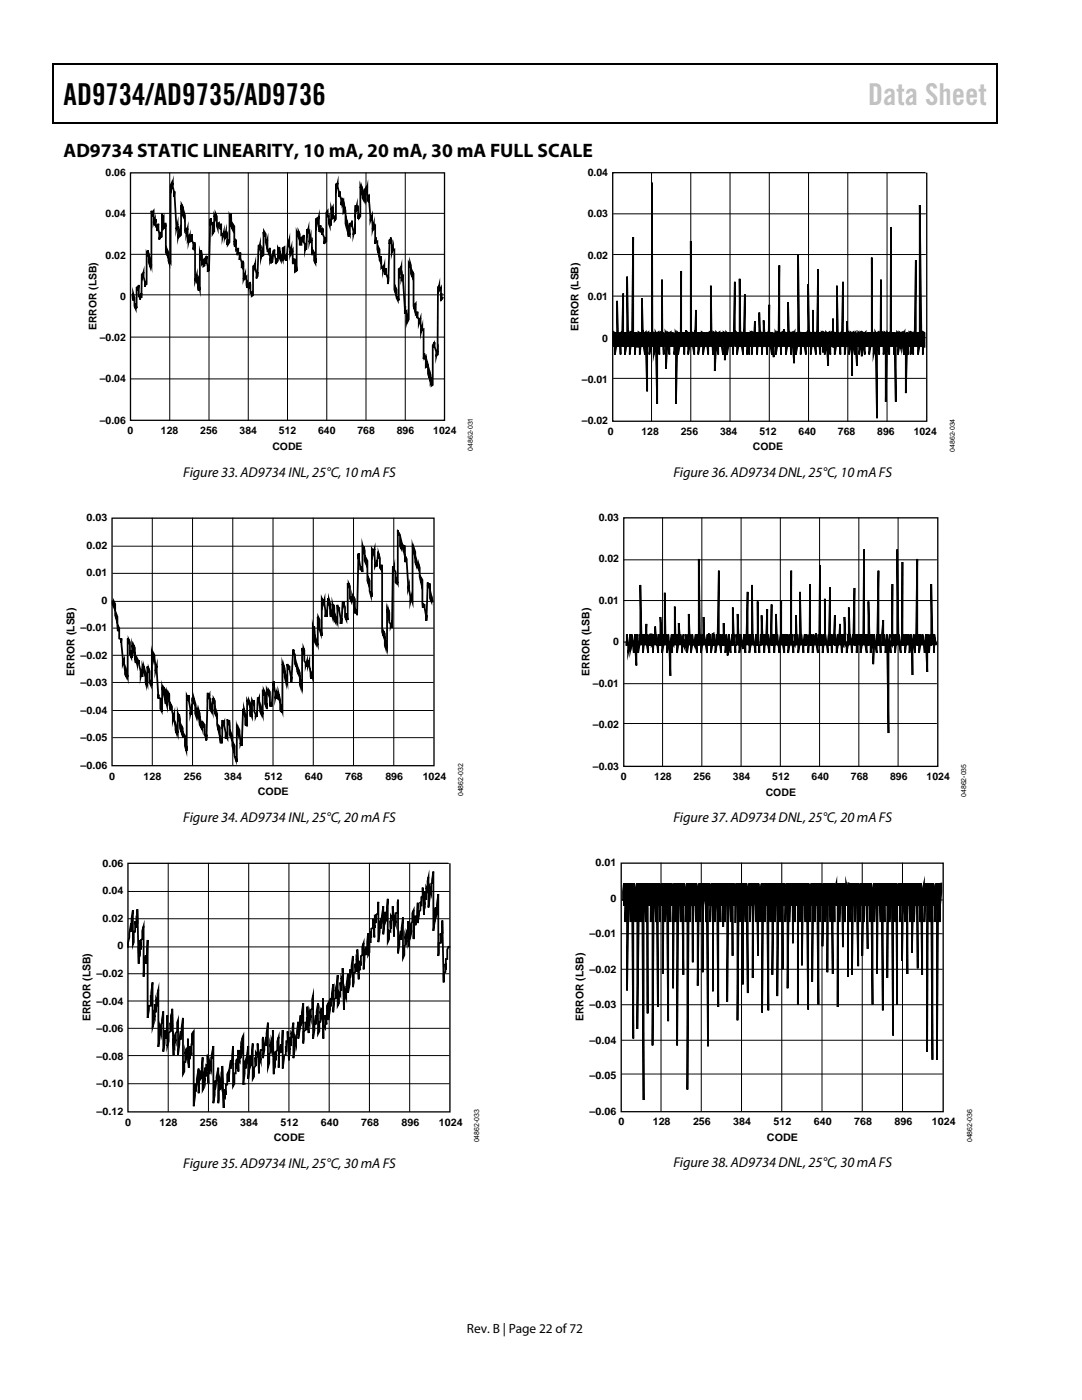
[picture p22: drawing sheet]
<svg xmlns="http://www.w3.org/2000/svg" width="216mm" height="279mm" viewBox="0 0 216 279" stroke-linecap="round" stroke-linejoin="round" font-family="sans-serif">
<defs><g id="words">
<text font-size="6" x="12.7" y="20.9">AD9734/AD9735/AD9736</text>
<text font-size="6" fill="#c1c1c1" x="173.2" y="20.9">Data Sheet</text>
<text font-size="3.9" x="12.7" y="31.3">AD9734 STATIC LINEARITY, 10 mA, 20 mA, 30 mA FULL SCALE</text>
<g font-size="2.8">
<text x="36.6" y="95.2">Figure 33. AD9734 INL, 25°C,10 mA FS</text>
<text x="134.4" y="95.2">Figure 36. AD9734 DNL, 25°C, 10 mA FS</text>
<text x="36.6" y="164.1">Figure 34. AD9734 INL, 25°C, 20 mA FS</text>
<text x="134.4" y="164">Figure 37. AD9734 DNL, 25°C, 20 mA FS</text>
<text x="36.6" y="233">Figure 35. AD9734 INL, 25°C, 30 mA FS</text>
<text x="134.4" y="232.9">Figure 38. AD9734 DNL, 25°C, 30 mA FS</text>
</g>
<text font-size="2.7" x="93.2" y="266">Rev. B | Page 22 of72</text>
<g font-size="2.1">
<text x="21.1" y="35.1">0.06</text>
<text x="117.3" y="35.1">0.04</text>
<text x="21.1" y="43.4">0.04</text>
<text x="117.3" y="43.4">0.03</text>
<text x="21.1" y="51.6">0.02</text>
<text x="117.3" y="51.6">0.02</text>
<text x="24" y="59.8">0</text>
<text x="117.3" y="59.9">0.01</text>
<text x="19.2" y="65.9" transform="rotate(-90 19.2 65.9)">ERROR (LSB)</text>
<text x="115.4" y="66" transform="rotate(-90 115.4 66)">ERROR (LSB)</text>
<text x="19.9" y="68.1">–0.02</text>
<text x="120.2" y="68.2">0</text>
<text x="19.9" y="76.3">–0.04</text>
<text x="116.1" y="76.4">–0.01</text>
<text x="19.9" y="84.5">–0.06</text>
<text x="25.4" y="86.7">0</text>
<text x="32.1" y="86.7">128</text>
<text x="40" y="86.7">256</text>
<text x="47.8" y="86.7">384</text>
<text x="54.4" y="89.8">CODE</text>
<text x="55.6" y="86.7">512</text>
<text x="63.5" y="86.7">640</text>
<text x="71.3" y="86.7">768</text>
<text x="79.2" y="86.7">896</text>
<text x="86.4" y="86.7">1024</text>
<text x="116.1" y="84.7">–0.02</text>
<text x="121.3" y="86.7">0</text>
<text x="128" y="86.7">128</text>
<text x="135.8" y="86.7">256</text>
<text x="143.7" y="86.7">384</text>
<text x="150.2" y="89.9">CODE</text>
<text x="151.5" y="86.7">512</text>
<text x="159.4" y="86.7">640</text>
<text x="167.2" y="86.7">768</text>
<text x="175.1" y="86.7">896</text>
<text x="182.3" y="86.7">1024</text>
<text x="17.3" y="104.1">0.03</text>
<text x="119.5" y="104">0.03</text>
<text x="17.3" y="109.5">0.02</text>
<text x="119.5" y="112.3">0.02</text>
<text x="17.3" y="115">0.01</text>
<text x="20.2" y="120.5">0</text>
<text x="119.5" y="120.5">0.01</text>
<text x="16.1" y="126">–0.01</text>
<text x="16.1" y="131.5">–0.02</text>
<text x="122.4" y="128.8">0</text>
<text x="14.8" y="134.8" transform="rotate(-90 14.8 134.8)">ERROR (LSB)</text>
<text x="16.1" y="137">–0.03</text>
<text x="117.6" y="134.9" transform="rotate(-90 117.6 134.9)">ERROR (LSB)</text>
<text x="118.3" y="137.1">–0.01</text>
<text x="16.1" y="142.5">–0.04</text>
<text x="16.1" y="148">–0.05</text>
<text x="118.3" y="145.3">–0.02</text>
<text x="16.1" y="153.5">–0.06</text>
<text x="21.8" y="155.6">0</text>
<text x="28.6" y="155.6">128</text>
<text x="36.7" y="155.6">256</text>
<text x="44.7" y="155.6">384</text>
<text x="52.8" y="155.6">512</text>
<text x="60.8" y="155.6">640</text>
<text x="68.9" y="155.6">768</text>
<text x="76.9" y="155.6">896</text>
<text x="84.3" y="155.6">1024</text>
<text x="118.3" y="153.6">–0.03</text>
<text x="123.9" y="155.7">0</text>
<text x="130.6" y="155.7">128</text>
<text x="138.4" y="155.7">256</text>
<text x="146.2" y="155.7">384</text>
<text x="154.1" y="155.7">512</text>
<text x="161.9" y="155.7">640</text>
<text x="169.8" y="155.7">768</text>
<text x="177.6" y="155.7">896</text>
<text x="184.9" y="155.7">1024</text>
<text x="51.4" y="158.7">CODE</text>
<text x="152.8" y="158.8">CODE</text>
<text x="20.4" y="172.9">0.06</text>
<text x="118.8" y="172.9">0.01</text>
<text x="20.4" y="178.5">0.04</text>
<text x="121.8" y="180">0</text>
<text x="20.4" y="184">0.02</text>
<text x="23.4" y="189.5">0</text>
<text x="117.6" y="187.1">–0.01</text>
<text x="19.2" y="195">–0.02</text>
<text x="117.6" y="194.2">–0.02</text>
<text x="18" y="203.8" transform="rotate(-90 18 203.8)">ERROR (LSB)</text>
<text x="19.2" y="200.5">–0.04</text>
<text x="116.4" y="203.8" transform="rotate(-90 116.4 203.8)">ERROR (LSB)</text>
<text x="117.6" y="201.3">–0.03</text>
<text x="19.2" y="206">–0.06</text>
<text x="117.6" y="208.3">–0.04</text>
<text x="19.2" y="211.5">–0.08</text>
<text x="117.6" y="215.4">–0.05</text>
<text x="19.2" y="217">–0.10</text>
<text x="19.2" y="222.5">–0.12</text>
<text x="25" y="224.7">0</text>
<text x="31.9" y="224.7">128</text>
<text x="39.9" y="224.7">256</text>
<text x="47.9" y="224.7">384</text>
<text x="54.7" y="227.8">CODE</text>
<text x="56" y="224.7">512</text>
<text x="64" y="224.7">640</text>
<text x="72.1" y="224.7">768</text>
<text x="80.1" y="224.7">896</text>
<text x="87.6" y="224.7">1024</text>
<text x="117.6" y="222.5">–0.06</text>
<text x="123.4" y="224.5">0</text>
<text x="130.2" y="224.5">128</text>
<text x="138.3" y="224.5">256</text>
<text x="146.3" y="224.5">384</text>
<text x="153" y="227.7">CODE</text>
<text x="154.4" y="224.5">512</text>
<text x="162.4" y="224.5">640</text>
<text x="170.5" y="224.5">768</text>
<text x="178.5" y="224.5">896</text>
<text x="185.9" y="224.5">1024</text>
</g>
<g font-size="1.4">
<text x="94.4" y="90" transform="rotate(-90 94.4 90)">04862-031</text>
<text x="190.6" y="90.2" transform="rotate(-90 190.6 90.2)">04862-034</text>
<text x="92.4" y="158.9" transform="rotate(-90 92.4 158.9)">04862-032</text>
<text x="192.8" y="159.1" transform="rotate(-90 192.8 159.1)">04862-035</text>
<text x="194" y="228" transform="rotate(-90 194 228)">04862-036</text>
<text x="95.6" y="228" transform="rotate(-90 95.6 228)">04862-033</text>
</g>
</g></defs>
<path d="M10.5 12.7h.3v1h-.3zM10.5 12.7h.3v.3h-.3zM133.3 12.7h.3v.3h-.3zM198.8 12.7h.2v1h-.2zM198.8 12.7h.2v.3h-.2zM10.5 24.4h.3v.2h-.3zM133.1 24.4h.2v.2h-.2zM198.8 24.4h.2v.2h-.2z" fill="#000"/>
<path d="M10.7 13.7v10.7M10.8 12.8h122.5M133.6 12.8h65.2M198.9 13.7v10.7M10.8 24.5h188" fill="none" stroke="#000" stroke-width=".25"/>
<g fill="none" stroke="#000" stroke-width=".2">
<path d="M33.9 34.4v49.5M41.7 34.4v49.5M49.5 34.4v49.5M57.4 34.4v49.5M65.2 34.4v49.5M73 34.4v49.5M80.9 34.4v49.5M130 34.4v49.7M137.8 34.4v49.7M145.7 34.4v49.7M153.5 34.4v49.7M161.3 34.4v49.7"/>
<path d="M169.2 34.4v49.7M177 34.4v49.7M26 58.8h62.6M26 50.8h62.6M26 42.6h62.6M122.3 59.1h62.4M122.3 50.8h62.4M122.3 42.7h62.4M26 75.6h62.6M26 67.3h62.6M122.3 75.5h62.4M122.3 67.4h62.4"/>
<path d="M22.4 114.4h64.1M22.4 109h64.1M30.4 103.3v49.5M38.4 103.3v49.5M46.4 103.3v49.5M54.5 103.3v49.5M62.5 103.3v49.5M70.5 103.3v49.5M78.6 103.3v49.5M124.5 111.7h62.4M124.5 119.9h62.4M132.2 103.3v49.6"/>
<path d="M140 103.3v49.6M147.9 103.3v49.6M155.7 103.3v49.6M163.5 103.3v49.6M171.4 103.3v49.6M179.2 103.3v49.6M22.4 136.2h64.1M22.4 130.8h64.1M22.4 125.4h64.1M22.4 120h64.1M124.5 128.1h62.4M124.5 136.4h62.4"/>
<path d="M22.4 147.2h64.1M22.4 141.8h64.1M124.5 144.4h62.4M25.5 177.9h64.2M33.6 172.2v49.7M41.6 172.2v49.7M49.6 172.2v49.7M57.7 172.2v49.7M65.7 172.2v49.7M73.7 172.2v49.7M81.7 172.2v49.7M124 179.6h64.1"/>
<path d="M131.9 172.2v49.7M139.9 172.2v49.7M148 172.2v49.7M156 172.2v49.7M164 172.2v49.7M172.1 172.2v49.7M180.1 172.2v49.7M25.5 183.4h64.2M25.5 189h64.2M25.5 194.3h64.2M25.5 199.8h64.2M124 193.4h64.1"/>
<path d="M124 186.3h64.1M25.5 205.2h64.2M25.5 210.7h64.2M25.5 216.3h64.2M124 214.3h64.1M124 207.6h64.1M124 200.5h64.1"/>
</g>
<path d="M26.5 59.4v-.5l.1 1.1v-1.5l.2 .9v1.7l.3 .6v-1.1l.2 .9v-4.1l.2-.2v.8l.2-1.1v2.2l.3-.2v.9l.2-1.3v.9l.1-4.8v1l.3-1.3 .3 2.9 .1-1.1v.8l.3-.2v-6.3l.2 .5v-.9l.2 .9v1.5l.3 .8v-1.3l.2 1.1v-10.9l.2 1.1v-.8l.3-.3v2.4l.2-.8v1.3l.2-1.3v1.5l.2-.2v1.1l.3-1.5 .2 3.2 .2-1.5v1.1l.3-.2 .1-4.6v.9l.3-.3v2.4l.3-.4v-.7l.1 .5v5.4l.2 .5v-1.1l.3 .6v1.6l.2 .6v-.7l.2 .5v-15.3l.2-.5v1l.3-1.1 .2 2.8 .1-1.1 .4 7.6 .2-1.2v1l.1-.4v2.2l.3-1.1v.9l.3-.3 .1-6.1 .3 .5v1.7l.2 .5v-1.1l.2 .6v3.1l.3-.3v.9l.2-1.1v2.2l.2-.4v.9l.3-1.1v1.1l.2-1.4v1.3l.2-1.5 .3 3.1 .2-1.5 .1 7.8 .4-1.3v1.3l.2-.5 .1 2.4v-1.3l.3 1.1v-7.4l.2 1.1v-1.5l.2 .9v1.7l.3-.6v1.2l.2-.2v-1.1l.2-.4v1.1l.3-1.5 .1 3.2 .3-1.3v1.1l.3-10.4v1.3l.1-1.5v1.1l.3-.1v2.2l.3-.4v-1.1v1.1v-3.3l.3 .7v-1.1l.3 .6v1.8l.1 .6v-1l.3-.1v.7l.3-.2v.8l.1-1.2v2.3l.3-.2v.7l.3-1.1v.9l.1-.9v.9l.3-1.1v1.1l.3-.5v2.2v-1.1v1.1l.4-.6v-5.3l.3 .7v-1.1v2.6l.3 .6v-1.2l.4 .6v4.1l.3-1.5v2.2l.3-.2v1.1l.1-1.4v1.1h.3v1.3l.2-1.5 .2 3.1 .3-1.5 .1 3.7 .3-1.1v1l.3-.4 .1 2.2v-1.1l.2 .9v-.5l.4 .7v-1.1l.1 2.2 .2-.2v.8l.3-.2v-5.7l.2-.2v.7l.2-1.1 .3 3 .2-1.3v.9l.2-6.3v.9l.3-1.1v.8l.2-.2v2.2l.2-1.1v.7l.3-.2 .1-4.8 .3 .6v1.6l.3 1 .1-1.5v2.2l.2-.2v1.1l.3-1.4v2.5l.2-.5v1.1l.2-1.5v1.3l.3-2.4v.9l.2-1.1 .2 2.8 .2-1.1v.9l.3-.4v-2.5l.2 .5v-.7l.1 2.2 .3 .5v-1.1l.3 1v-2.4l.1 .9v-.9l.3-.2v2.2l.2-.4v.9l.2-1.1v1.1l.3-3.8v.7l.2-1.1 .2 2.8 .3-1.1v1.1l.2-.6v2.6l.2-1.1v.9l.2-.4v2.3l.3-.2v-.9l.1 .9v-7.8l.3 .9v-1.1l.3 .6 .1 2.2h.3v-1.5l.3-.2v1.1l.1-1.4v1.3l.2 .7v1.1l.3-1.1v.9l.2-4v.9l.2-1.1v.7l.2-.2v2.2l.3-1.1v1l.2-.4 .1 3.1v-1.1l.4 .6v1.6l.2 .6 .1-8.9 .3-.2v1.1l.3-1.4 .1 3.1 .3-1.3v1.1l.2-.3v1.1l.2-1.3v1.1l.3 .7v1.3l.2-1.3v.9l.2-.1v-5.8l.3-.3v1.1l.2-.2v1.6l.2 .6v-1.5l.3 1.3v-3.5l.2 .9 .1-1.1v2.2l.4-.3v.8l.2-.3v-6.6l.1-.5v1l.3-1.1 .2 2.8 .2-1.1v.7l.3 .9v1.1l.2-1.4v1.3l.2-.5v2.3l.3-.2v-1.1l.1 .8v2.5l.3 1v-1.6l.3 1 .1 2.2v-.9l.2 .6v-2.3l.4-.1v.7v-1.2l.3 2.9 .3-1.1v.9l.1-5.8v1.2l.3-1.2v1l.3-.4v2.2l.1-1.1v.9l.3-.3v-6l.3 1v-1l.1 .6v1.7l.3 .5v-1.1l.3 .9v-2v-.2v1.1l.4-1.5v2.6l.3-.5v1v-1.4l.3 5.1 .4-1v2.8l.3-1.2v1l.3-.4v3.5l.1-1.3v.9l.3-.1v1.6l.2 .6v-1.1l.2 .5v2.1l.3 .5v-1.3l.1 2.4 .3-.3v.9l.3-1.1 .1 1.8 .2-1.3v1.1l.4 1v1.1l.3-8.9v.9l.3-1.3v.9l.2-.1v2.2l.2-1.1v.7l.3-.2v8l.2 .5v-1.1l.2 .6v1.6l.3 .6v-.9l.2 .9v-6.3l.2-.2v.8l.3-1.1v2.4l.1-.4v.9l.2-1.3 .4 7.8 .1-1.5v1.1l.2-.2v2.3l.3-1.2v1l.2-.4v-11.1l.2 .6v-.8l.2 .6v1.6l.3 .6v-1.1l.2 .5v6.5l.2 .6v-.8l.3-.3v2.2l.2-.2v.9l.1-1.3v.9l.3 .6v.9l.3-1.1 .1 2.8 .3-1.1v.7l.2-.2v6l.2-1.2v1l.3-.4v2.2l.2-.2v-.9l.2 .6v1.8l.3 .8v-1.5l.2 .9v1.5l.2-.4v1.1l.2-.2v-7.9l.3-.4v.9l.1-1.1v.8l.3 1.1v.9l.3-1.1v.9l.1-13.7v.8l.3-1.1v1.1l.3-.6v2.6l.1-1.5v1.3l.2-.4M122.3 67.4v-1l.1 2.8v-2.9l.3 .1v4.4l.3-1.6v-2.9l.1 2.9v-9.2l.3 9.2v-2.9l.3 2.9v-2.8l.1 4.4v-4.4l.3-.1v2.9l.2-10.6v10.6l.1-2.9v2.9l.3-2.8v4.4l.3-1.6v-2.9l.1 2.9v-14l.3 14v-2.9l.3 .1v4.4l.1-1.6v-2.9l.3 .1v2.8l.2-21.9v21.9l.1-2.9v2.9l.3-2.8v4.4l.3-4.5v2.9l.1-2.8v2.8h.3v-2.9l.3 .1v4.4l.1-1.6v-2.9l.3 2.9v-9.7l.3 9.7v-2.9v2.9l.3 1.6v-4.4l.2-.1 .2 11.8v-11.7l.3-.1v2.9l.2-2.8v4.4l.2-1.6v-2.9l.3 2.9v-32.7l.1 32.7v-2.9l.2 .1v4.4l.4-1.6v-2.9l.3 14.3v-14.2l.3-.1v2.9l.2 1.6v-4.4l.2-.1v2.9l.3-2.8v-10.6l.1 13.4v-2.9l.2 4.5v-4.4l.4 2.8v-2.9l.1 7.3 .2-4.4v-2.9l.3 .1v2.8l.2 1.6v-4.4l.2-.1v2.9l.3-2.9v2.9l.1-2.9v2.9l.3-2.8v4.4l.3-1.6v-2.9l.1 .1v14.2l.2-14.3 .2 .1v4.4l.3-1.6v-2.9l.2 2.9 .1-15.1v15.1l.4-2.9v2.9l.2-2.8v4.4l.1-4.5v2.9l.3-3.3 .2 3.3v-2.9l.2 .1v4.4l.3-1.6v-2.9l.2 2.9v-21.1l.1 21.1v-2.9l.4 .1v2.8l.2 1.6v-4.4l.1-.1v2.9l.3-7.3v7.3l.2-2.9v2.9l.2-2.8v4.4l.3-1.6v-2.9l.2 2.9v-2.8l.2 2.8v-2.9l.3 .1v4.4l.2-1.6v-2.9l.1 2.9v-2.8h.3v2.8l.2-2.9v2.9l.2 1.6v-4.4l.3-.1v2.9l.2-2.8v-9.4l.2 12.2v-2.9l.3 4.5 .1-4.5 .2 .1v7.6l.3-7.7 .2 .1v2.8l.2 1.6v-4.4l.3-.1v2.9l.2-2.8v2.8l.2-2.9v2.9l.3 1.6v-4.4l.1 2.8v-2.9l.2 .1v5.5l.3-2.7v-2.9l.2 .1v4.4l.2-1.6v-2.9l.3 2.9v-2.8h.2v2.8l.2-2.9v2.9l.3-2.8v4.4l.3-14.6v10.2l.3 2.8v-2.9l.2 .1v4.4l.2-1.6v-2.9l.3 2.9v-13.6l.2 13.6v-2.9l.2 .1v2.8l.3 1.6v-4.4l.1-.1v2.9l.2-10.5v10.5l.2-2.9v2.9l.3-2.8v4.4l.2-1.6v-2.9l.2 4.5v-4.4l.3 2.8v-2.9l.2 .1v4.4l.1-4.5 .3 .1v2.8l.2-5.1v5.1l.2-2.9v2.9l.3-2.8v4.4l.2-4.5v2.9l.2-2.8v-4l.3 6.8v-2.9l.2 .1v4.4l.1-4.5 .3 2.9v-5.3l.3 5.3v-2.9l.1 2.9v-2.8l.3 4.4v-4.4l.2-.1v2.9l.2-8.4v8.4l.3-2.9v2.9l.2 1.6 .1-4.5 .3 5v-4.9l.3 2.8v-2.9l.1 4.5 .3-1.6v-2.9l.2 .1v2.8l.2-16.2v16.2l.3-2.9 .1 4.5v-4.4l.2-.1v2.9l.4-3.5v3.5v-2.9l.3 .1v4.4l.3-1.6v-2.9l.1 2.9v-8.9l.3 8.9v-2.9l.3 .1 .1 4.4v-4.4l.3-.1v2.9l.3 3.3v-6.2v2.9l.3-2.8v4.4l.3-1.6v-2.9l.1 2.9v-18.4l.3 18.4v-2.9l.3 .1v4.4l.1-4.5 .3 2.9v-2.8h.3v2.8l.1-2.9v2.9l.2 1.6v-4.4l.3-.1v2.9l.1-2.8v-9.6l.3 12.4v-2.9l.3 .1v4.4l.1-1.6v-2.9l.3 2.9v-7.3l.1 7.3v-2.9l.3 .1v2.8l.2 1.6v-4.4l.2-.1v2.9l.2-15.5v15.5l.3-2.9v2.9l.2 1.6v-4.4l.2 2.8v-2.9l.3 .1v3.9l.1-4 .3 .1v4.4l.2-1.6v-2.9l.2 .1v2.8l.3 3.8v-6.6l.2-.1v2.9l.2 1.6v-4.4l.2-.1v2.9l.3-2.8v-2.8l.1 5.6v-2.9l.3 .1v4.4l.2-1.6v-2.9l.2 2.9v-12.2l.3 12.2v-2.9l.2 2.9v-2.8l.2 4.4v-4.4l.2-.1v2.9l.3-13v13l.1-2.9v2.9l.3-2.8v4.4l.1-1.6v-2.9l.3 2.9v-5.1l.3 5.1v-2.9l.1 .1v4.4l.3-1.6v-2.9l.2 .1 .1 8.6v-8.6l.3-.1v2.9l.3 1.6v-4.4l.1-.1v2.9l.3 3.8v-6.6l.3 2.8v-2.9l.1 .1v4.4l.3-1.6v-2.9l.3 .1v4.7v-4.8l.3 .1v2.8l.3 1.6v-4.4l.1-.1v2.9l.3-2.8v2.8l.3-2.9v2.9l.1-2.8v4.4l.3-1.6v-2.9l.3 2.9v-17.8v17.8v-2.9l.3 .1v4.4l.3-1.6v-2.9l.4 17.2v-17.1l.3-.1v2.9l.1 1.6v-4.4l.3-.1v2.9l.1-13.4v10.6l.2 2.8v-2.9l.3 .1v4.4l.2-1.6v-2.9l.2 .1v13.8l.3-13.9 .2 .1v2.8l.2 1.6v-4.4l.3-.1v2.9l.1-23.8v23.8l.2-2.9v2.9l.4-2.8v4.4l.1-4.5 .2 13.9v-13.8l.3 2.8v-2.9l.2 .1v4.4l.2-1.6v-2.9l.3 .1 .1 3.1v-3.1l.3-.1v2.9l.3 1.6v-4.4l.1-.1v2.9l.2-2.8v12.1l.3-12.2 .2 4.5v-4.4l.2 2.8v-2.9l.3 .1v4.4l.1-4.5 .3 .1 .1 4.4v-4.4l.3-.1v2.9l.2-17.3v17.3l.2-2.9v2.9l.3-2.8v4.4l.2-1.6v-2.9l.1 2.9v-28.3l.4 28.3v-2.9l.2 .1v4.4l.1-4.5 .3 .1v2.8M86.3 120l-.2-1.1v1.1l-.3-.6-.1-3v1l-.3-.4v-.8l-.4 7.7-.3-3.2-.3-.2v.8l-.1-5.6-.3-.4v.9l-.3-1.1v-1.8l-.1-.6v1l-.3-.7-.3-1.4v1.1l-.1-.5v-2.1l-.3-.8v.8l-.3-1.1v11.2l-.2-1.1-.2 1.1-.3-3.4-.2 .7-.2-5.9-.3-.5v1.1l-.1-3.2-.4-.2v.7l-.2-1.1v1.1l-.1-1.1v1.1l-.3-.5v-2.2l-.3-.6v.7l-.1-1.1v10.6l-.3-.7v.7l-.2-.2v-2l-.2-.5v-.7l-.3 1.2v-1.2l-.2 12.4v-1.2l-.3 .8v-.5l-.2-.3v-1.9l-.2-.6v1.1l-.3-1.1v7.6l-.2-1.1v1.1l-.2-.6v-2.2l-.3-.5v.9l-.2-.8-.1-13.4v1.1l-.4-.5v-1.9l-.3-.9v.9l-.1-1.3-.2 2.9v-.8l-.4 .8-.1-3.5-.2 1v-.5l-.3-.5v9.6l-.2-1.1v.9l-.2-.9v-2.1l-.3-.6v1.1l-.2-.5v-4l-.3-.5v1.1l-.2-.6v-1.9l-.2-1v1l-.3-1.2v5.4l-.1-1.2v.8l-.3-.1-.3-3.2-.1 1.1v-1.1l-.2 12.3v-.5l-.4-.6v.7l-.1-2.8-.3-.5v1.1l-.2-1.1v.9l-.2-.9v.9l-.3-.6v-2.4l-.2-.6v1l-.2-1v7.3l-.3-1.3v1.3l-.3-.6v-2l-.1-.9-.3 .9v-1.1l-.3 4.5v-1.1l-.1 1.1-.3-3.2-.3-.2v.7l-.1-1.1v3.5l-.3-1.1v1.1l-.3-.5v-2.4l-.1-.6v1l-.3-1.2v2.6l-.3-1.3v1.3l-.1-2.6-.3-.9v.9l-.1-1.1-.3 3.7v-1.3l-.3 1.3-.2-3.5-.2 .9v-.5l-.3-.6v7.5l-.2-1.3v.9l-.2-.9v-1.9l-.3-.6v1.1l-.1-1.1v5.6l-.4-1.1v.9l-.2-.5-.1-3v1.1l-.3-1.1v10.4l-.3-1.1v1.1l-.4-3.5-.3 .9v-1.1l-.1 1.3v-1.1l-.3 .9v-.5l-.3-.4v-2.1l-.2-.5v1.3l-.2-1.3v7.8l-.3-1.1v1.1l-.2-.6v-2.2l-.2-.7v1l-.3-.6v-1l-.2-.7v.7l-.2-.5v-1.9l-.3-.3v-.6l-.1 .9v-.9l-.4 6.5v-1.1l-.1 1.1-.2-3.2-.3-.2v.8l-.2-1.1v3.7l-.2-1.1v1.1l-.3-1.1v-1.7l-.2-.6v.8l-.2-1.1v9.5l-.3-1v1l-.2-.2v-2.1l-.3-1.1v.8l-.2-.8v.8l-.2-.2v-.9l-.3 1.1-.2-3.4-.5 5v-.5l-.3-.2v.7v-2.9l-.3-.4v.9l-.4-.9v3.8l-.1-1.2v.7l-.2-.5v-2.2l-.3-.6v1.1l-.2-1.1v4.9l-.2-1.1v1.1l-.3-.6-.2-2.8-.3 .7v-.7l-.1 3.9v-.7l-.3 .7v-.5l-.3-.6-.1-2.3v.8l-.3-.8v3.4l-.3-.7v.7l-.1-.5v-2.3l-.2-.6v.8l-.4-.8v5.1l-.1-.8v.8l-.3-.2v-2l-.2-1.1v.9l-.2-.4v-.5l-.3 7.4v-1.2l-.2 .8-.2-2.7-.3-.6v1.1l-.2-1.1v6.8l-.2-1.1v.8l-.3-.8v-2l-.3-.6v1.2l-.1-.6v-2l-.3-.6v.9l-.3-.6-.1-2.9v.9l-.3-.9v3.7l-.3-.5v-.6l-.1 1.1-.2-3.4-.4 .8v-1.1l-.1 4.6v-.6l-.3-.5v1.1l-.1-1.1v-2l-.3-.4v1l-.3-1.2v-2l-.2-.6v.9l-.2-.5v-2.5l-.3-.5v1.1l-.2-1.1v2.6l-.2-1.2v1.2l-.3-.5-.1-2.9-.3 .8v-1.1l-.3 9.4v-1.1l-.1 1.1v-.5l-.3-.6v-2l-.3-.4v1l-.1-1.2v1.3l-.3-1.1v1l-.3-.6v-2.2l-.1-.6v1.1l-.3-1.1v1.1l-.3-1.1v1.1l-.1-.5v-2.1l-.3-.9v.9l-.3-.4v-.7l-.2 3.4v-1.1l-.2 1.1-.3-3.8-.2 1.1v-.5l-.2-.6-.1 11-.3-.9v-2l-.4-.6v.9v-1.9l-.3-.5v1.3l-.3-.8v-1.8l-.2-.9v.9l-.2-1.1v3.9l-.3-1.1v1.1l-.4-2.6v-1.1l-.3 1.1-.2-2.7-.3-.5v1.3l-.2-1.3v-1.9l-.2-.3v.9l-.3-.9v2.5l-.2-1.1v.8l-.1-.6v-2.2l-.4-.6v1.2l-.2-1.2v4.9l-.1-1.2v1.2l-.3-.5v-2.1l-.4-.2v-.6l-.1 .8-.2-6.6-.3 1.2-.2-3.2-.2-.5v1.1l-.3-1.1v6.5l-.2-1.1v1.1l-.2-.6v-2.2l-.2-.6v.9l-.3-1.3v3.5l-.3-.8v.8l-.1-2.2-.3-1.3v1l-.3-1v2.1l-.1-1.1-.2 1.1v-1.1l-.4-1.5v-.8l-.1 .8v-.6l-.2-.5v1.1l-.3-1.1v.9l-.2-.9v-2.1l-.3-.6v1.1l-.2-1.1v2.5l-.2-1.4v1.4l-.3-.6v-2.4l-.2-.6v.9l-.2-1.1v7.7l-.3-1.1v1.1l-.3-.5-.1-2.9-.3 .8-.3-5.1-.1 .8v-.6l-.3-.2v-2l-.3-.6v1.2l-.1-2.9-.2-.7v1l-.2-.6v-2.3l-.3-.5v1.1l-.3-.6v-.5M125 128.1l.1 .7v-2.2l.2 1.7v2l.4-1.5v-2.2l.1 3.3 .2-1.1v-2.2l.5 3.7v-2l.2-1.7 .3 6.2 .1-6.2 .2 2.2v1.5l.3-1.5v-2.2l.2 2.2v-12.1l.2 12.1v-2.2l.3 1.7v2l.2-1.5v-2.2l.2 2.2 .3-4.3v4.3l.1-2.2v2.2l.2 1.5v-2l.3-1.7v2.2h.2v-2.2h.2v2.2l.3-.5v2l.1-3.7 .3 2.2v-3.8l.3 3.8v-2.2l.1 2.2v-.5l.2 2 .2-3.7v2.2h.3v-5.7l.3 7.2 .3-1.5v-2.2l.2 2.2v-10.5l.2 10.5v-2.2l.3 1.7v2l.2-1.5v-2.2l.5 8.3v-6.6l.2-1.7 .1 3.7v-2l.3 .5v-2.2l.2 2.2v-7.7l.2 7.7v-2.2l.3 1.7v2l.2-1.5v-2.2l.1 2.2v-4.5l.4 4.5v-2.2l.3 3.7v-2l.3-1.7v2.2l.2 .6v-1.1l.2 .5v-2.2l.3 2.2v1.5l.2-1.5v-2.2l.1 2.2v-6.3l.3 6.3v-2.2l.2 1.7v2l.2-1.5v-2.2l.3 2.2v-.5l.2 .5 .2-2.2v2.2l.3 1.5 .1-3.7v2.2h.2v-17.2l.3 17.2v-2.2l.2 3.7 .2-1.5v-2.2l.3 2.2v-5.7l.1 5.7v-2.2l.6 3.7 .1-3.7v2.2h.2v-2.4l.3 2.4v-2.2l.2 3.7 .2-1.5v-2.2l.3-.2v2.4l.1-2.2 .2 1.7v2l.3-1.5v-2.2l.2 2.2 .2-14.9v14.9l.3-2.2v2.2l.2 1.5v-2l.2-1.7v2.2h.3v-4.5l.1 4.5v-2.2l.2 1.7v2l.2-1.5v-2.2l.3 1.7v2.5l.2-2v-2.2l.1 2.2 .3 1.5v-2l.3-1.7 .1 2.2v-7.6l.3 7.6v-2.2l.2 3.7v-1.5h.2v-2.2l.3 2.2v-6.3l.3 7.8 .3-1.5v-2.2l.4 2.9v-1.2l.3-1.7v2.2l.2 1.5 .2-3.7v2.2l.3-10.7v10.7l.2-2.2 .1 3.7 .3-1.5v-2.2l.2 2.2v-12.1l.2 12.1v-2.2l.5 3.7 .1-3.7v2.2h.4v-8.8l.1 8.8v-2.2l.2 3.7v-1.5h.3v-2.2l.2 2.2v-6l.2 6v-2.2l.3 1.7v2l.1-3.7 .2 2.2 .3-7.2v7.2l.2-2.2v2.2l.2 1.5v-2l.3-1.7v2.2l.2-8.2v8.2h.2v-2.2l.3 1.7v2l.1-3.7 .2 2.2v-6.3l.3 6.3v-2.2l.4 3.7v-2l.3-1.7v2.2l.1-8.8v8.8l.3-2.2v2.2l.3 1.5 .1-3.7v2.2l.2-2.2v2.2h.3v-2.2l.2 3.7 .2-1.5v-2.2l.3 2.2 .1-14.9v14.9l.2-2.2v2.2l.2 1.5v-2l.3 .5v-2.2l.2 2.2v-6l.2 6v-2.2l.3 1.7v2l.2-1.5v-2.2l.1 2.2v-10.7l.3 10.7v-2.2l.4 3.7v-2l.3-1.7v2.2h.2v-.5l.1 .5v-2.2l.4 2.2v1.5l.2-3.7v2.2l.1-12.2v12.2h.3v-2.2l.2 1.7v2l.2-1.5v-2.2l.3 2.2 .2-2.4v2.4l.1-2.2v2.2l.3 1.5v-2l.3-1.7v2.2l.1-16v16h.3v-2.2l.2 1.7v2l.2-1.5v-2.2l.3 2.2v-9.3l.1 9.3v-2.2l.5 3.7 .2-3.7v2.2l.2-11.6v11.6h.3v-2.2l.1 3.7v-1.5l.3-2.2v2.2l.3-6v6l.1-2.2 .2 1.7v2l.3-1.5v-2.2l.2 2.2 .2-4.3v4.3l.3-2.2 .1 3.7v-2l.2 .5v-2.2l.3 2.2v-5.7l.2 5.7 .2-.5v2l.3-1.5v-2.2l.2 2.2v-7.6l.2 7.6v-2.2l.4 3.7v-2l.2-1.7v2.2l.3-11.5v11.5h.2v-2.2l.2 2.2v1.5l.1-3.7 .4 2.2v-2.2l.2 2.2v-2.2l.1 3.7 .3-1.5v-2.2l.2 2.2 .2-19.1v19.1l.3-2.2v2.2l.2 1.5 .1-3.7v2.2h.3v-8.8l.2 8.8v-2.2l.2 3.7 .3-1.5v-2.2l.2 1.7v4.3l.2-6 .5 3.7 .1-3.7v2.2l.3-14.9v14.9h.2v-2.2l.2 3.7v-1.5h.3v-2.2l.2-2.9v5.1h.2v-2.2l.3 1.7v2l.2-1.5v-2.2l.1 2.2v-.5l.3 18v-18l.2-1.7v2.2l.2 1.5v-2l.3 .5 .1-12.2v12.2h.2v-2.2l.3 1.7v2l.2-1.5v-2.2l.2 2.2v-19.1l.3 19.1v-2.2l.4 3.7v-2l.3-1.7v2.2l.1-16.6v16.6h.2v-2.2l.3 2.2v1.5l.2-1.5v-2.2l.2 2.2v-2.2l.3 2.2v-2.2l.2 3.7 .2-1.5v-2.2l.3 2.2v-.5l.1 6.4v-6.4l.2-1.7v2.2l.3 1.5 .2-3.7v2.2l.2-17.2v17.2h.3v-2.2l.1 3.7 .2-1.5v-2.2l.4 2.2 .1-2.2 .4 3.7v-2l.3-1.7 .2 7.5 .1-7.5 .3 2.2v1.5l.2-3.7v2.2h.2v-12.2l.3 12.2v-2.2l.2 1.7v2l.1-3.7 .4 2.2v-.5M187.8 176.3l-.2 4.4v-4.4l-.1 7.7v-7.7l-.3 4.4v-4.4l-.2 35.2v-35.2l-.2 4.4v-4.4l-.3 7.7v-6.1l-.3-1.6v4.4l-.1-4.4v35.2l-.3-35.2v4.4l-.3-4.4v7.7l-.1-7.7-.2 4.4v-4.4l-.2 33.6v-33.6l-.3 4.4v-4.4l-.2 7.7v-7.7l-.1 4.4v-4.4l-.4 1.6v16.7l-.3-18.3v7.7l-.3-7.7v4.4l-.3-4.4v17l-.2-17-.2 4.4v-4.4l-.3 7.7-.1-7.7-.3 13.8v-13.8l-.3 4.4v-4.4l-.1 1.6v6.1l-.3-7.7v4.4l-.2-4.4v18.1l-.2-18.1v4.4l-.3-4.4v7.7l-.3-7.7v4.4v-4.4l-.3 15.4v-15.4l-.4 4.4v-4.4l-.1 7.7v-7.7l-.2 4.4v-4.4l-.3 1.6v22.6l-.2-24.2v4.4l-.2-4.4v7.7l-.1-7.7v4.4l-.3-4.4v30.4l-.3-30.4-.1 4.4v-4.4l-.3 7.7v-7.7l-.3 4.4v-4.4l-.2 18.9v-18.9l-.2 4.4v-4.4l-.3 1.6v6.1l-.1-7.7v4.4l-.2-4.4v25.3l-.3-25.3v4.4l-.2-4.4v7.7l-.3-7.7-.2 4.4v-4.4l-.2 18.1v-18.1l-.3 4.4v-4.4l-.2 7.7v-7.7l-.1 4.4v-4.4l-.3 1.6v22.6l-.3-24.2v4.4l-.1-4.4v7.7l-.3-7.7v4.4l-.3-4.4v13.1l-.2-13.1-.2 4.4v-4.4l-.3 7.7-.1-7.7-.2 14.5v-14.5l-.3 4.4v-4.4l-.2 1.6v6.1l-.3-7.7v4.4l-.1-4.4v16.5l-.3-16.5v4.4l-.3-4.4v7.7l-.1-7.7-.2 4.4v-4.4l-.3 18.3v-18.3l-.2 4.4v-4.4l-.2 7.7v-7.7l-.3 4.4v-4.4l-.1 18.7v-17.1l-.4-1.6v4.4l-.2-4.4v7.7l-.1-7.7v4.4l-.3-4.4v12.7l-.3-12.7-.1 4.4v-4.4l-.3 7.7v-7.7l-.3 4.4v-4.4l-.1 24.6v-24.6l-.2 4.4v-4.4l-.4 1.6v6.1l-.1-7.7v4.4l-.2-4.4v18.1l-.3-18.1v4.4l-.2-4.4v7.7l-.3-7.7-.2 4.4v-4.4l-.1 17.7v-17.7l-.3 4.4v-4.4l-.2 7.7v-7.7l-.2 4.4v-4.4l-.3 12.6v-11l-.2-1.6v4.4l-.2-4.4v7.7l-.3-7.7v4.4l-.1-4.4v24.2l-.3-24.2-.2 4.4v-4.4l-.2 7.7v-7.7l-.3 4.4v-4.4l-.2 19.6v-19.6l-.2 4.4v-4.4l-.3 1.6v6.1l-.3-7.7v4.4v-4.4v25.2l-.3-25.2v4.4l-.3-4.4v7.7l-.2-7.7-.2 4.4v-4.4l-.3 16.4v-16.4l-.2 4.4v-4.4l-.2 7.7v-7.7l-.3 4.4v-4.4l-.1 24.2v-22.6l-.3-1.6v4.4l-.2-4.4v7.7l-.2-7.7v4.4l-.3-4.4v11.9l-.1-11.9v1.6l-.3 2.8v-4.4l-.3 7.7-.1-7.7-.2 20.9v-20.9l-.3 4.4v-4.4l-.2 7.7v-6.1l-.3-1.6v4.4l-.2-4.4v17.1l-.1-17.1v4.4l-.4-4.4v7.7l-.2-7.7-.1 4.4v-4.4l-.3 22.5v-22.5l-.3 4.4v-4.4l-.1 7.7v-7.7l-.3 4.4v-4.4l-.3 18.3v-16.7l-.1-1.6v4.4l-.2-4.4v7.7l-.4-7.7v4.4l-.1-4.4v25.3l-.3-25.3-.2 4.4v-4.4l-.2 7.7v-7.7l-.3 4.4v-4.4l-.2 25.8v-25.8l-.1 4.4v-4.4l-.3 1.6v6.1l-.3-7.7v4.4l-.1-4.4v14.5l-.3-14.5v4.4l-.2-4.4v7.7l-.3-7.7-.2 4.4v-4.4l-.1 18.9v-18.9l-.3 4.4v-4.4l-.2 7.7v-7.7l-.2 4.4v-4.4l-.3 1.6v20.3l-.3-21.9v4.4l-.1-4.4v7.7l-.3-7.7v4.4l-.3-4.4v20.2l-.1-20.2-.2 4.4v-4.4l-.3 7.7v-7.7l-.2 4.4v-4.4l-.2 27.3v-27.3l-.3 4.4v-4.4l-.2 7.7v-6.1l-.3-1.6v4.4l-.2-4.4v14.5l-.1-14.5v4.4l-.3-4.4v7.7l-.2-7.7-.2 4.4v-4.4l-.3 23.6v-23.6l-.3 4.4v-4.4l-.1 7.7v-7.7l-.3 4.4v-4.4l-.1 8.7v-7.1l-.3-1.6v4.4l-.2-4.4v7.7l-.2-7.7v4.4l-.3-4.4v24.6l-.2-24.6-.1 4.4v-4.4l-.4 7.7v-7.7l-.3 4.4v-4.4l-.1 21.5v-21.5l-.2 4.4v-4.4l-.3 7.7v-6.1l-.2-1.6v4.4l-.2-4.4v32.5l-.3-32.5-.1 7.7-.3-7.7v1.6l-.3 2.8v-4.4l-.1 17.7v-17.7l-.3 4.4v-4.4l-.2 7.7v-7.7l-.2 4.4v-4.4l-.3 20.4v-18.8l-.3-1.6v4.4v-4.4v7.7l-.3-7.7v4.4l-.4-4.4v15.7l-.1-15.7-.2 4.4v-4.4l-.3 7.7v-7.7l-.2 4.4v-4.4l-.2 41.2v-41.2l-.1 4.4v-4.4l-.3 7.7v-6.1l-.3-1.6v4.4l-.1-4.4v18.3l-.3-18.3v4.4l-.3-4.4v7.7l-.2-7.7-.2 4.4v-4.4l-.3 32.3v-32.3l-.1 4.4v-4.4l-.2 7.7v-7.7l-.3 4.4v-4.4l-.2 20.9v-19.3l-.3-1.6v4.4l-.2-4.4v7.7l-.2-7.7v4.4l-.3-4.4v27.5l-.2-27.5-.1 4.4v-4.4l-.3 7.7v-7.7l-.3 4.4v-4.4l-.1 18.1v-18.1l-.3 4.4v-4.4l-.3 1.6v6.1l-.2-7.7v4.4l-.2-4.4v24.6l-.3-24.6-.1 7.7-.2-7.7-.2 4.4v-4.4l-.3 32.3v-32.3l-.3 4.4v-4.4l-.1 7.7v-7.7l-.3 4.4v-4.4l-.3 1.6v24.3l-.1-25.9v4.4l-.2-4.4v7.7l-.3-7.7v4.4l-.2-4.4v43.2l-.2-43.2-.3 4.4v-4.4l-.1 7.7v-7.7l-.3 4.4v-4.4l-.3 29.1v-29.1l-.1 4.4v-4.4l-.3 1.6v6.1l-.3-7.7v4.4l-.1-4.4v31l-.3-31v4.4l-.3-4.4v7.7l-.1-7.7-.2 4.4v-4.4l-.4 21.4v-21.4l-.1 4.4v-4.4l-.2 7.7v-7.7l-.3 4.4v-4.4l-.2 3.3M25.5 189v-.8l.7-4v1.7v-2.5l.3-1.8v6.9l.2-.5v-2.1h.3v-2l.2 1.3v-1.8l.2 .3v-2.2l.3 10.8v-2.6l.2 .6v-2.7l.2 1.9v-1.9l.3-.2v-1.6l.3-1v10.1v-2.6l.4-1.7v1.7l.3-2 .1-2.7v15.5l.2-2.4h.4v-2l.1 1.1v-1.7l.2-2v8.9l.3-.9v-1.6l.2 .5v-2.6l.3 1.6v-2.6l.2 .8v-1.9l.2-.8v11.4l.3-2v-1.9l.2 1.2v-1.8l.2-.3 .3-2.3v8.1l.4-4.3v1.7l.3-2.1 .1-2.6v6.2l.3-1v-1.6l.3-.4v-1.7l.1 1.7v-2.7l.3 .8v-2.6l.2 9.4v-2.5l.2 .6v-1.9l.3 .9v-1.6l.2-.4v-1.7l.2-.5v6.9l.6-4.7v1.7l.4-4.4v11.3l.3-.5 .2-4 .2 1.1v-1.6l.3-.5v-1.6l.2 5.8v-2.4l.2 .3v-2.2l.3 1.7 .1-4.2 .3-.5v15l.3-2.1v-1.9l.1-.5v1.6l.6-4.6v4.9l.1-2.5 .3-2v1.6l.3-.5 .1-3.8v6.6l.3-.5v-2.1l.2 .7v-2.6l.2 1.7v-2.2l.3 .1v-2.2l.2 5.8v-2.1h.3v-2.1l.2 1.2v-2.1l.5-2.4v11.4l.2-1.7 .1-2.8v1.7l.7-4.3v7.1v-2.6l.3-.2v-1.7l.3 1.1v-2l.2 .5v-2.6l.2 8.4v-2.4l.3 .3v-1.6l.2 1.1v-2h.2v-2.1l.3-.5v2l.2-2.6 .3-1.7v1.7l.4-4.5v8l.3-.5v-2.1h.2l.1-2.6 .4-.4v-1.7l.1 4.4v-2.3l.2 .4v-2.5l.3 1.7v-2.4l.2 .6v-2.1l.3-.6v9.6M89.7 189h-.2l-.3 .5v1.9h-.2v2.1l-.1-1.2v1.7l-.4 .3v1.8l-.2-12.4-.1 4.5-.3-1.9v1.9h-.4v2.6v-12.4l-.3 2.1v1.7l-.3 .9v-2l-.4 4.7v-11.9l-.3 2.3-.2 .2v1.9l-.2-1v1.7l-.3 2.1v-6l-.2 .7v1.9l-.3-.6v2.5l-.2-1.7-.2 4.7-.3-5.5v1.8l-.2 .1v1.8l-.2-.8v1.6l-.3 .4-.2 2.2v-4l-.1 2.6-.4 1.9v-1.9l-.3 2-.1 2.6v-5.8l-.2 .6-.2 3.7-.3-1.1v2.1l-.2-.6v2.7l-.2-5.1v2.6l-.3-.6v2.1l-.2-1.1-.2 3.7-.3 .6v-8.1l-.4 4.5v-1.8l-.6 4.5v-10.7l-.1 2.6h-.3v2l-.3-1.1-.1 3.8-.2-6.1v2.6l-.4-.6v2.5l-.1-1.6v2.2l-.3-.1v1.6l-.2 .6v-8.6l-.2 3.7-.3 .8v-1.9l-.4 4.5v-5.7l-.6 4.5v-1.6l-.1 .5v1.7l-.3 2.1v-8l-.1 2.2-.3 .4v1.6l-.3-1.6-.1 4.5-.3-3.7v1.8l-.3 .1-.1 2.7h-.3v2.1l-.3 .5v-4.3l-.1 2.7-.3 1.6v-1.6l-.3 1.8-.1 2.7v-5.3l-.3 .8v1.6l-.3 .2v1.9l-.2-1v1.8l-.2-.6v2.6l-.3-6v2.4l-.2-.5v2.6l-.2-1.7v1.7l-.3 .3v1.8l-.2 .9v-6.2l-.5 4.3v-1.6l-.1 2.9-.4 1.7v-3.8l-.3 2.7v1.8l-.3-1.1-.2 3.8-.2-8.3v2.5l-.3-.6v2.6l-.2-1.6v2.6l-.3-.6v2.1l-.2 .5v-6.1l-.2 4.1-.3-1.2v1.8l-.2 .1-.2 2.6v-5.6l-.5 4.5v-1.6l-.1 .5v1.7l-.4 2.1v-3.4l-.3 .5-.1 3.7-.2-1.8v2.6l-.4-.5v2.6l-.1-8v2.2l-.2-.2v1.7l-.3-1.2-.2 4-.2 .5v-6.1l-.5 4.2v-1.8l-.5 4.7v-8.6l-.2 .7v1.9l-.3 .2v1.6l-.2-1.1v2.1l-.2-.5v2.6l-.3-5.3-.1 4.7-.2-1.7v1.7l-.4 .2-.1 2.4v-8l-.3 1.8v1.9l-.2 .8v-2.1l-.2 3-.3 1.7v-3.4l-.2 2.4-.2 .4v1.7l-.3-1.1v2.1l-.3 1.8v-7.1l-.1 .9v1.7l-.3-.5v2.6l-.3-1.9v2.6l-.1-.6v2.7l-.3-5.8v2h-.3v2.1l-.1-1.1v1.7l-.3 .2-.3 2.6v-7.7l-.1 2.8-.3 1.7v-1.7l-.3 2.1-.1 2.6v-6.2l-.3 .9v1.7l-.2 .4v1.7l-.2-1.7v2.7l-.3-.6v2.4l-.2-8.8v2.6l-.2-.7v2l-.3-1.1-.2 3.7-.2 1v-9l-.3 2.1-.1 2.6v-1.9l-.6 4.3v-4.3l-.1 2.6h-.4v2.1l-.2-1.1-.1 3.7-.3-6v2.5l-.3-.6v2.6l-.1-1.7v1.7l-.3 .4v1.7l-.3 .5v-7.1l-.2 3.8-.2 .7v-2l-.5 4.6v-6.5l-.5 4.5v-1.7l-.2 .5v2.1l-.2 2.1M48.6 216.3h.2" fill="none" stroke="#000" stroke-width=".35"/>
<path d="M26 34.5h62.7v49.4h-62.7zM122.3 34.5h62.6v49.6h-62.6zM22.4 103.4h64.2v49.4h-64.2zM124.5 103.3h62.6v49.6h-62.6zM25.5 172.3h64.3v49.6h-64.3zM124 172.3h64.2v49.6h-64.2z" fill="none" stroke="#000" stroke-width=".26"/>
<path d="M184.7 34.1h.2M184.8 34.3h.3M122.1 84.1h.2M86.5 103.2h.3M22.3 152.8h.1M89.7 172.1h.3" fill="none" stroke="#fff" stroke-width=".35"/>
<use href="#words"/>
</svg>
